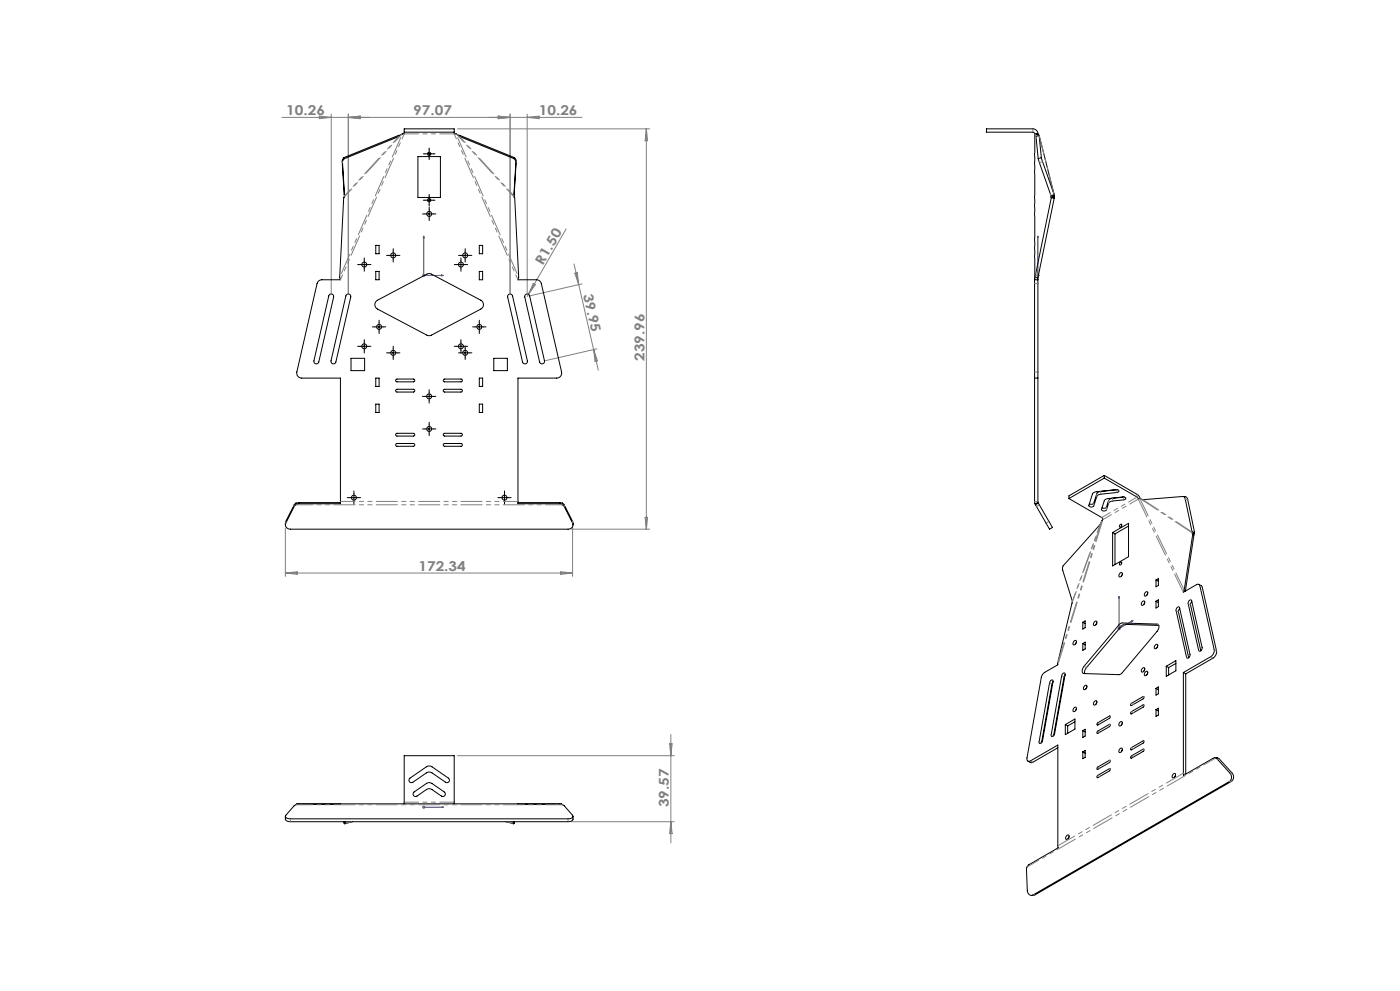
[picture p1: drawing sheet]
<svg xmlns="http://www.w3.org/2000/svg" width="420mm" height="297mm" viewBox="0 0 420 297" stroke-linecap="round" stroke-linejoin="round" font-family="sans-serif">
<defs><g id="words">
<g font-size="4.1" fill="#808080">
<text x="85.9" y="34.6">10.26</text>
<text x="124" y="34.6">97.07</text>
<text x="161.6" y="34.6">10.26</text>
<text x="162.8" y="79.7" transform="rotate(-60 162.8 79.7)">R1.50</text>
<text x="174.9" y="88.3" transform="rotate(77 174.9 88.3)">39.95</text>
<text x="193.3" y="108.2" transform="rotate(-90 193.3 108.2)">239.96</text>
<text x="125.5" y="171.2">172.34</text>
<text x="200.7" y="242" transform="rotate(-90 200.7 242)">39.57</text>
</g>
</g></defs>
<g fill="none" stroke="#00f" stroke-width=".3">
<path d="M127.1 70.7l.2 .6h-.3zM127.1 70.7v11.8h5.9M311.4 70.7v.6zM311.4 70.7v11.8M132.4 82.4l.6 .1-.6 .2zM311.4 82.4v.3zM311.4 82.5h.1M335.7 178.7v9.7l4.2-2.4M335.7 178.7l.1 .4-.2 .2zM339.5 186.1l.4-.1-.4 .3zM127 241.9h.3zM127.1 241.9h.1"/>
<path d="M127.1 241.9h5.9M132.4 241.9h.6z"/>
</g>
<g fill="none" stroke="#808080" stroke-width=".3">
<path d="M84.6 35.2h90M95.8 34.8l3.6 .4-3.6 .4zM99.4 34.2v53.6M104.5 34.2v53.6M104.5 35.2l3.5-.4v.8zM137.3 38.6h57.6M149.5 34.8l3.5 .4-3.5 .4zM153 34.2v53.6M158.2 34.2v53.6M158.2 35.2l3.5-.4v.8zM193.9 38.6v120M193.9 38.6l.4 3.6h-.8z"/>
<path d="M169.8 68.6l-11.6 20.2M172.2 79.1l5.9 25.7M126.6 82.5h1M126.8 82.2l.7 .7M127.1 82v1M127.5 82.2l-.7 .7M160 84.9l.6 .4-2.1 2.9zM172.5 81.9l.7-.1 .4 3.5zM174.6 85.1l-15.5 3.5M310.9 82.5h1M311 82.2l.7 .7M311.4 82v1"/>
<path d="M311.7 82.2l-.7 .7M178.1 104.8l1.4 6.2M178.1 104.8l1.1 3.4-.7 .1zM179.1 104.5l-15.5 3.6M85.6 158.3v14.4M171.4 158.6h23.5M171.8 157.8v14.9M193.5 155h.8l-.4 3.6zM85.6 171.7h86.2M85.6 171.7l3.6-.3v.7zM168.2 171.4l3.6 .3-3.6 .4zM335.2 188.4h1"/>
<path d="M335.4 188l.7 .7M335.7 187.9v1M336.1 188l-.7 .7M137.3 226.5h65M200.9 222.9h.7l-.3 3.6zM201.3 220.1v32.5M126.6 241.9h1M126.8 241.6l.7 .7M127.1 241.4v1M127.5 241.6l-.7 .7M171.4 246.3h30.9M201.3 246.3l.3 3.5h-.7z"/>
</g>
<g fill="none" stroke="#000" stroke-width=".3" stroke-dasharray="30.5 1.3 1.3 1.3">
<path d="M127.5 46.1h-.5M128.7 44.9v-.5M128.7 47.4v.5M128.7 58.8v-.5M130 46.1h.5M108 79.3h-.7M109.3 78v-.7M110.5 79.3h.8M116.7 76.5h-.7M118 75.3v-.8M118 77.8v.7M119.2 76.5h.8"/>
<path d="M127.5 60h-.5M127.5 64.1h-.7M128.7 61.3v.5M128.8 62.9v-.8M128.8 65.4v.7M130 60h.5M130 64.1h.8M137 79.3h-.7M138.3 78v-.7M138.3 76.5h-.7M139.5 79.3h.8M139.6 75.3v-.8"/>
<path d="M139.6 77.8v.7M140.8 76.5h.8M109.3 80.5v.8M112.5 98h-.8M113.7 96.7v-.7M113.7 99.2v.8M115 98h.7M138.3 80.5v.8M142.5 98h-.7M143.8 96.7v-.7M143.8 99.2v.8M145 98h.8"/>
<path d="M108 103.8h-.7M109.3 102.5v-.7M109.3 105v.8M110.5 103.8h.8M116.7 105.8h-.7M118 104.5v-.7M118 107v.8M119.2 105.8h.8M127.5 118.8h-.8M128.7 117.6v-.8M130 118.8h.7M137 103.8h-.7"/>
<path d="M138.3 102.5v-.7M138.3 105v.8M138.3 105.8h-.7M139.5 103.8h.8M139.6 104.5v-.7M139.6 107v.8M140.8 105.8h.8M127.5 128.6h-.7M128.7 120.1v.7M128.8 127.3v-.7M128.8 129.8v.8M130 128.6h.8"/>
<path d="M104.9 149.1h-.7M106.2 147.9v-.8M106.2 150.4v.7M107.4 149.1h.8M150.1 149.1h-.8M151.3 147.9v-.8M151.3 150.4v.7M152.6 149.1h.7"/>
</g>
<g fill="none" stroke="#000" stroke-width=".3">
<path d="M127.5 46.1h2.5M128.7 44.9v2.5M128.7 58.8v2.5M108 79.3h2.5M109.3 78v2.5M116.7 76.5h2.5M118 75.3v2.5M127.5 60h2.5M127.5 64.1h2.5M128.8 62.9v2.5M137 79.3h2.5M138.3 78v2.5"/>
<path d="M138.3 76.5h2.5M139.6 75.3v2.5M112.5 98h2.5M113.7 96.7v2.5M142.5 98h2.5M143.8 96.7v2.5M108 103.8h2.5M109.3 102.5v2.5M116.7 105.8h2.5M118 104.5v2.5M127.5 118.8h2.5M128.7 117.6v2.5"/>
<path d="M137 103.8h2.5M138.3 102.5v2.5M138.3 105.8h2.5M139.6 104.5v2.5M127.5 128.6h2.5M128.8 127.3v2.5M104.9 149.1h2.5M106.2 147.9v2.5M150.1 149.1h2.5M151.3 147.9v2.5"/>
</g>
<g fill="#00f">
<path d="M132.4 82.4l.6 .1-.6 .2zM127.1 70.7l.2 .6h-.3z"/>
<path d="M311.4 82.4v.3zM311.4 70.7v.6zM132.4 241.9h.6zM127 241.9h.3z"/>
<path d="M339.5 186.1l.4-.1-.4 .3zM335.7 178.7l.1 .4-.2 .2z"/>
</g>
<g fill="none" stroke="#000" stroke-width=".3">
<path d="M121.3 39.6v.5l-.7 .1-.9 .7M121.3 39.6h15M121.3 39.6v-1h15v1M136.3 39.6v.5l.6 .1 1 .7M103.2 47.2l-.4 .6-.1 .6 .6 10M103.2 47.2l.1 .4M103.3 47.6l-.4 .5-.1 .7 .6 9.9M103.4 58.7l-.3 .5-1.2 23.9 .2 .7h-5.5a1.5 1.5 0 0 0-1.5 1.2l-6.1 26.5a1.5 1.5 0 0 0 1.5 1.8h11.6v37.7h-12.5M103.4 58.7l-.1-.3v.4M119.6 40.6l.1 .3M119.6 40.6l-16.4 6.6M119.7 40.9l-16.4 6.7"/>
<path d="M120.2 40.5l-.6 .1M125.4 46.9h6.7v12.3h-6.7zM137.3 40.5l.7 .1M137.9 40.9l16.3 6.7M138 40.6l-.1 .3M138 40.6l16.3 6.6M154.2 58.7l.2 .5 1.2 23.9-.2 .7h5.5a1.5 1.5 0 0 1 1.5 1.2l6.1 26.5a1.5 1.5 0 0 1-1.5 1.8h-11.6v37.7h12.5M154.2 47.6l.4 .5 .2 .7-.6 9.9M154.2 58.4v.4M154.3 47.2l.4 .6 .2 .6-.7 10.3M154.3 47.2l-.1 .4M310.4 40.1h.1"/>
<path d="M310.4 40.1l-.5-.5h-14v-1h14a1.5 1.5 0 0 1 1.5 1.5M310.4 40.1v43.7M310.4 40.1h1M310.5 40.1l.1 .1M310.5 40.1l.9 .2M310.6 40.2l.2 .7M310.6 40.2l.8 .2M310.8 40.9l.7 6.7M311.4 40.1v.2M311.4 40.3v.1M311.4 40.4l.3 .1M311.5 47.6l3.8 11.1"/>
<path d="M311.7 40.5v.1M311.7 40.6l.7 6.6M311.7 40.6l-.9 .3M311.7 40.5l4.6 18M312.4 47.2l3.8 11.2M312.4 47.2l-.9 .4M315.3 58.7l.1 .2M315.3 59l.1 .2M315.3 59l.9 .2M315.4 58.9l-.1 .1M315.4 59.2l.9 .2M315.4 59.2l-4.9 23.9"/>
<path d="M316.2 59.2v.2M316.2 58.4l-.9 .3M316.2 58.4l.1 .4M316.3 59.4l-4.9 23.9M316.3 58.8l-.1 .4M316.3 58.8l-.9 .1M112.7 73.5h1v2.5h-1zM143.8 73.5h1v2.5h-1zM98.8 88.4l.7-.3 .5 .3 .1 .6-4.5 19.5a.75 .75 0 0 1-.9 .5 .75 .75 0 0 1-.5-.9zM103.9 88.4l.8-.3 .4 .3 .1 .6-4.4 19.5a.75 .75 0 0 1-.9 .5 .75 .75 0 0 1-.6-.9zM112.7 81.3h1v2.5h-1zM112.9 90.2l15.1-8 .7-.2 .7 .2 14.8 7.8a1.5 1.5 0 0 1 0 2.6l-14.8 7.8-.8 .2-15.3-8-.6-.5-.2-.8z"/>
<path d="M143.8 81.3h1v2.5h-1zM152.6 88.2h.8l.4 .5 4.4 19.4a.75 .75 0 0 1-.5 .9 .75 .75 0 0 1-.9-.5l-4.5-19.5zM157.7 88.2h.9l.3 .5 4.4 19.4a.75 .75 0 0 1-.5 .9 .75 .75 0 0 1-.9-.5l-4.5-19.5zM310.4 83.8v29.5M310.4 83.8h1M310.5 83.1l-.1 .7M310.5 83.1l.9 .2M311.4 83.8v29.5M311.4 83.3v.5M105.3 107.4h4.1v3.7h-4.1zM112.7 113.3h1v2.5h-1zM118.8 113.7l5.2-.1a.42 .42 0 0 1 .4 .4 .42 .42 0 0 1-.4 .4h-4.9l-.4-.2z"/>
<path d="M118.8 116.8l5.2-.1a.42 .42 0 0 1 .4 .4 .42 .42 0 0 1-.4 .4h-4.9l-.4-.3zM133.1 113.7l5.2-.1a.42 .42 0 0 1 .4 .4 .42 .42 0 0 1-.4 .4h-4.9l-.4-.2zM133.1 116.8l5.2-.1a.42 .42 0 0 1 .4 .4 .42 .42 0 0 1-.4 .4h-4.9l-.4-.3zM143.8 113.3h1v2.5h-1zM148.1 107.4h4.1v3.7h-4.1zM310.4 113.3l.1 37.7M310.4 113.3h1M311.4 113.3v37.3M112.7 121.1h1v2.5h-1zM118.8 133l5.2-.1a.42 .42 0 0 1 .4 .4 .42 .42 0 0 1-.4 .4h-4.9l-.4-.2zM118.8 130l5.2-.1a.42 .42 0 0 1 .4 .4 .42 .42 0 0 1-.4 .4h-4.9l-.4-.3zM133.1 130l5.2-.1a.42 .42 0 0 1 .4 .4 .42 .42 0 0 1-.4 .4h-4.9l-.4-.3z"/>
<path d="M133.1 133l5.2-.1a.42 .42 0 0 1 .4 .4 .42 .42 0 0 1-.4 .4h-4.9l-.4-.2zM143.8 121.1h1v2.5h-1zM88.8 151.3l-.6 .5-2.5 5a1.32 1.32 0 0 0 1.4 1.8h83.3a1.32 1.32 0 0 0 1.4-1.8l-2.5-5-.6-.5M88.8 150.8l-.6 .5-2.5 5-.1 1M88.8 150.8v.5M89.6 151l-.8 .3M89.6 150.6h12.5M89.6 150.6l-.8 .2M89.6 150.6v.4M155.4 150.6h12.5M167.9 151l.8 .3M167.9 150.6v.4"/>
<path d="M167.9 150.6l.8 .2M168.7 150.8l.6 .5 2.5 5 .1 1M168.7 150.8v.5M310.5 151l.1 .3M311.4 150.6l-.9 .4M311.4 150.6l.1 .2M311.5 150.8l4.2 7.3-.8 .5-4.3-7.3M311.5 150.8l-.9 .5M320.7 149.4l10 5.8a.54 .54 0 0 1-.2 .9l-.5 1.1-11.2 12.7v1l2.9 9.5-4.4 18.4v.4l-4.1 2.4-.8 1.2-4.3 24.3a.7 .7 0 0 0 .1 .9 .7 .7 0 0 0 .9 0l8.2-4.7 .1 30.8-9.1 5.4-.4 1.1 .3 6.3a1.27 1.27 0 0 0 1.7 1.3l58.9-34a1.7 1.7 0 0 0 .2-2.4l-3.7-4.2-.7-.4M327.9 147.8l.8-.4 6.1-.7 .9 .4-.1 .3-.5 .2-5.7 .8-.4 .4-.9 2.8a.84 .84 0 0 1-1.4-.1zM331.3 143.3l9.8 5.7 .4 .6 .6-.2M331.3 142.5l9.8 5.7 1 1.2"/>
<path d="M331.3 143.3l-10.6 6.1M331.3 142.5l-10.6 6.1v.8M331.3 142.5v.8M331.4 149.9l.9-.5 4.6-.5 .8 .4-.3 .4-4.4 .7-.4 .4-.7 2a.84 .84 0 0 1-1.4-.2zM333.8 159.6l4.8-2.8v10l-4.8 2.8zM333.8 159.6l.7 .4M335.2 146.8l-5.8 .7-.4 .5-1 2.9-.4 .2-.8-.1M336 157.2l.3-.1a.47 .47 0 0 1 .1 .6 .47 .47 0 0 1-.6 .2zM337.3 149l-4.2 .5-.5 .4-.8 2.2-.4 .2-.8-.1M338.6 157.7l-4.1 2.3M342.7 149.7h.3M355 148.8l.6 .9 2 9.8"/>
<path d="M355 148.8l.8 .1 .5 .7 2.1 9.9M355 148.8l-12.1 1-.8-.4M357.6 159.5l.1 .1M357.6 159.5h.8M357.7 159.7l.2 .1M357.7 159.7v.1M357.7 159.6v.1M357.7 159.6l.6 .4M357.9 159.8l.3 .7-2.6 16.6M357.9 159.8l-2.6 17M358.3 160l-.3 .3M358.4 159.5l-.1 .5"/>
<path d="M334.5 160v9.2M336 171.8l.4-.2a.7 .7 0 0 1 .2 .9 .7 .7 0 0 1-.9 .3zM336 168.6l.3-.2a.47 .47 0 0 1 .1 .6 .47 .47 0 0 1-.6 .2zM336.7 172.2l-.3 .5M343.6 177.5l.4-.2a.7 .7 0 0 1 .2 .9 .7 .7 0 0 1-.9 .3zM344.3 178l-.3 .4M346.8 173.8l.7-.4v2l-.7 .5zM346.8 173.8l.7 .4M355.3 176.8l-.3 .7 3.9-2.3a.62 .62 0 0 1 1.1 .4l4.3 19.1a2.24 2.24 0 0 1-1.1 2.1l-8.2 4.8M355.3 176.8l.1 .5M356.8 179.9l.4-.1 .3 .2 3.1 14.1a.7 .7 0 0 1-.1 .8 .7 .7 0 0 1-.9 .1l-3.2-14.1zM359.7 175.1l.7 .5 .3 .4 4.3 19.1a2.24 2.24 0 0 1-1.1 2.1l-8.2 4.8"/>
<path d="M322.2 192.1l.4-.2a.7 .7 0 0 1 .2 .9 .7 .7 0 0 1-.9 .3zM322.9 192.6l-.3 .4M324.8 186.5l.8-.4v2l-.8 .4zM324.8 192.9l.8-.4v2l-.8 .4zM324.8 192.9l.8 .4M324.8 186.5l.8 .4M328.3 186.4l.4-.3a.7 .7 0 0 1 .2 .9 .7 .7 0 0 1-.8 .3zM329 186.8l-.2 .4M335.8 187.1l.9-.4 10.4 .3a1.27 1.27 0 0 1 0 2.2l-10.9 12.9-.5 .1-10.5-.3a1.27 1.27 0 0 1 0-2.2zM342.7 180.3l.4-.2a.7 .7 0 0 1 .2 .9 .7 .7 0 0 1-.9 .3zM343.4 180.7l-.3 .5M346.6 193.3l.4-.2a.7 .7 0 0 1 .2 .9 .7 .7 0 0 1-.9 .3z"/>
<path d="M346.8 180.2l.7-.4v2l-.7 .4zM346.8 180.2l.7 .4M347.3 193.7l-.3 .5M347.6 187.4l-10.2-.3-.6 .2-10.9 12.8-.5 1.1v.7M349.9 199.7l2.9-1.7v3l-2.9 1.7zM349.9 199.7l.7 .4M352.8 198.8l-2.2 1.3M353.2 182l.4-.1 .3 .2 3.1 14.1a.7 .7 0 0 1-.2 .8 .7 .7 0 0 1-.8 0l-3.2-14zM353.9 182.4l-.4 1 3.1 13.7M357.6 180.3l-.4 1 3 13.7M315.3 203.9h.5l.1 .4-3.1 17.7-.5 .7-.4 .1-.2-.5 3.2-17.7zM315.9 204.4l-.3 .6-3.1 17.6"/>
<path d="M318.9 201.8l.4-.1 .2 .5-3.1 17.7-.3 .5-.5 .3-.2-.5 3.1-17.7zM319.5 202.3l-.3 .6-3.1 17.6M319.6 217.2l2.9-1.7v3l-2.9 1.7zM319.6 217.2l.7 .4M320.3 217.6v2.2M322.2 212.2l.4-.3a.7 .7 0 0 1 .2 .9 .7 .7 0 0 1-.9 .3zM322.5 216.3l-2.2 1.3M322.9 212.6l-.3 .4M324.8 219l.8-.4v2l-.8 .4zM324.8 219l.8 .4M325.3 205.6l.5-.3a.7 .7 0 0 1 .1 .9 .7 .7 0 0 1-.8 .3zM326 206l-.2 .4"/>
<path d="M328.3 210.2l.4-.2a.7 .7 0 0 1 .2 .9 .7 .7 0 0 1-.8 .3zM329 210.6l-.2 .5M329.2 216.7l3.6-2.1h.3l-.3 .7-3.6 2-.1-.2zM329.2 219.2l3.6-2.1h.3l-.3 .7-3.6 2-.1-.2zM336 216.5l.4-.3a.7 .7 0 0 1 .1 .9 .7 .7 0 0 1-.8 .3zM336.6 216.9l-.2 .4M339.3 210.9l3.6-2.1h.3l-.3 .6-3.6 2.1-.1-.2zM339.3 213.4l3.6-2.1h.3l-.3 .6-3.6 2.1-.1-.2zM342.7 200.3l.4-.2a.7 .7 0 0 1 .2 .9 .7 .7 0 0 1-.9 .3zM343.4 200.7l-.3 .5M343.6 201.4l.4-.2a.7 .7 0 0 1 .2 .9 .7 .7 0 0 1-.9 .3zM344.3 201.8l-.3 .5"/>
<path d="M346.8 206.3l.7-.4v2l-.7 .4zM346.8 212.7l.7-.5v2.1l-.7 .4zM346.8 212.7l.7 .4M346.8 206.3l.7 .4M350.6 200.1v2.2M355 201.6l.1 30.8 8.9-5.2h.6M355 201.6l.7 .4M355.7 202v30M123 233.2l4.9-3.4a1.5 1.5 0 0 1 1.7 0l4.9 3.4a.75 .75 0 0 1 .2 1 .75 .75 0 0 1-1 .2l-4.1-2.8a1.5 1.5 0 0 0-1.7 0l-4.1 2.8a.75 .75 0 0 1-1-.2 .75 .75 0 0 1 .2-1zM124.2 237.4l3.7-2.6a1.5 1.5 0 0 1 1.7 0l3.7 2.6a.75 .75 0 0 1 .2 1 .75 .75 0 0 1-1.1 .2l-2.8-2a1.5 1.5 0 0 0-1.7 0l-2.8 2a.75 .75 0 0 1-1.1-.2 .75 .75 0 0 1 .2-1zM317.3 224.1l-7.7 4.4-.4 .1-.8-.5M324.8 225.3l.8-.4v2.1l-.8 .4z"/>
<path d="M324.8 225.3l.8 .4M329.2 232.5l3.6-2.1h.3l-.3 .6-3.6 2.1-.1-.2zM329.2 230l3.6-2.1h.3l-.3 .6-3.6 2.1-.1-.2zM336 224.4l.4-.2a.7 .7 0 0 1 .2 .9 .7 .7 0 0 1-.9 .3zM336.7 224.9l-.3 .4M339.3 224.1l3.6-2.1 .3 .1-.3 .6-3.6 2.1-.1-.2zM339.3 226.6l3.6-2.1 .3 .1-.3 .6-3.6 2.1-.1-.3zM351.9 232l.5-.2a.7 .7 0 0 1 .1 .9 .7 .7 0 0 1-.8 .3zM352.6 232.4l-.2 .5M364.4 227.2h.8h-.6M365.2 227.2l.7 .3 3.7 4.2a1.7 1.7 0 0 1-.2 2.5l-58.9 34-1 .2M85.6 244.7l.1 1.1 .7 .4 .7 .1h83.3l.7-.1 .7-.4 .1-1.1"/>
<path d="M89 241.1v-.2h79.5v.2M102.1 240.9l-12.9 .2-.9 .4-2.7 3.2 .5 .5 1 .2h83.3l1-.2 .5-.5-2.7-3.2-.9-.4-12.9-.2M103.2 246.3l.1 .5M103.3 246.8l.1 .1M103.3 246.3l.3 .5M103.3 246.3v.5M103.3 246.3l.1 .6M103.4 246.3l.2 .5M103.6 246.8l.2-.1-.4 .2M105.7 246.3l-2.1 .5M121.3 240.9v-14.4h15v14.4M151.8 246.3l2.1 .5"/>
<path d="M153.9 246.8l-.2-.1 .4 .2M154.1 246.3l-.2 .5M154.2 246.3l-.1 .6M154.3 246.8l-.1-.5-.3 .5M154.3 246.8l-.2 .1M154.3 246.3v.5M320 250.4l.4-.2a.7 .7 0 0 1 .2 .9 .7 .7 0 0 1-.9 .3zM320.7 250.9l-.3 .4"/>
<circle cx="128.7" cy="46.1" r=".5"/>
<circle cx="109.3" cy="79.3" r=".75"/>
<circle cx="118" cy="76.5" r=".75"/>
<circle cx="128.7" cy="60" r=".5"/>
<circle cx="128.8" cy="64.1" r=".75"/>
<circle cx="138.3" cy="79.3" r=".75"/>
<circle cx="139.6" cy="76.5" r=".75"/>
<circle cx="113.7" cy="98" r=".75"/>
<circle cx="143.8" cy="98" r=".75"/>
<circle cx="109.3" cy="103.8" r=".75"/>
<circle cx="118" cy="105.8" r=".75"/>
<circle cx="128.7" cy="118.8" r=".75"/>
<circle cx="138.3" cy="103.8" r=".75"/>
<circle cx="139.6" cy="105.8" r=".75"/>
<circle cx="128.8" cy="128.6" r=".75"/>
<circle cx="106.2" cy="149.1" r=".75"/>
<circle cx="151.3" cy="149.1" r=".75"/>
</g>
<path d="M136.3 40.1h-15M136.3 240.4h-15" fill="none" stroke="#808080" stroke-width=".3" stroke-dasharray="6.3 1.3 1.3 1.3 1.3 1.3" stroke-dashoffset="2"/>
<path d="M102.1 150.3h53.3" fill="none" stroke="#808080" stroke-width=".3" stroke-dasharray="6.3 1.3 1.3 1.3 1.3 1.3" stroke-dashoffset="1.9"/>
<path d="M121.3 40.1l-19.2 43.7M136.3 40.1l19.1 43.7" fill="none" stroke="#808080" stroke-width=".3" stroke-dasharray="6.3 1.3 1.3 1.3 1.3 1.3" stroke-dashoffset="4.7"/>
<path d="M120.7 40.1l-18.8 43M136.8 40.1l18.8 43" fill="none" stroke="#808080" stroke-width=".3" stroke-dasharray="6.3 1.3 1.3 1.3 1.3 1.3" stroke-dashoffset="-1.2"/>
<path d="M88.8 151.3h79.9M88.8 241.2h79.9" fill="none" stroke="#808080" stroke-width=".3" stroke-dasharray="6.3 1.3 1.3 1.3 1.3 1.3" stroke-dashoffset="1.3"/>
<path d="M119.7 40.9l-16.3 17.8M137.9 40.9l16.3 17.8" fill="none" stroke="#808080" stroke-width=".3" stroke-dasharray="6.3 1.3 1.3 1.3 1.3 1.3" stroke-dashoffset="3.8"/>
<path d="M120.6 40.2l-17.3 18.8M136.9 40.2l17.3 18.8" fill="none" stroke="#808080" stroke-width=".3" stroke-dasharray="6.3 1.3 1.3 1.3 1.3 1.3" stroke-dashoffset="3.1"/>
<g fill="none" stroke="#808080" stroke-width=".3" stroke-dasharray="6.3 1.3 1.3 1.3 1.3 1.3">
<path d="M309.9 38.6v1M102.7 48.4l.1 .4M154.9 48.4l-.1 .4M310.6 40.2l.2 1M312.8 48.4l-1 .4M315.1 58.1l.2 .9M311.4 85h-1M311.4 111.5h-1M85.7 156.3v.5M88.2 151.3v.5M169.3 151.3v.5M171.8 156.3v.5"/>
<path d="M310.4 150.3h1M311.8 151.3l-.8 .5M314.7 156.3l-.9 .5M328.1 150.8v.8M329 148v.8M330.2 147.3v.8M331.9 152v.8M332.6 150v.8M333.8 149.3v.9M335.1 146.8v.8M337.1 149v.8M341.1 148.2v.8"/>
<path d="M356.3 149.8l-.7-.1M360.7 176l-.7-.4M336.4 187.7l-.7-.4M337.4 187.1l-.7-.4M347.6 187.3l-.5-.3M353.5 183.4l-.7-.4M356.4 197.3l-.4-.3M357.2 181.3l-.8-.4M360 195.2l-.4-.2M363.9 197.2l-.7-.4M365 195.1l-.7-.4M315.6 205l-.7-.4"/>
<path d="M319.2 202.9l-.7-.4M325.9 200.1l-.7-.4M329.9 219.4l-.5-.3M329.9 216.9l-.5-.3M333.1 217.3l-.3-.2M333.1 214.8l-.3-.2M340 213.6l-.5-.3M340 211.1l-.5-.3M343.2 211.4l-.3-.1M343.2 208.9l-.3-.1M309.8 228.4l-.7-.4M312.4 222.7l-.7-.4"/>
<path d="M316 220.6l-.6-.4M329.9 232.7l-.5-.3M329.9 230.2l-.5-.3M333.1 230.5l-.3-.1M333.1 228l-.3-.1M340 226.9l-.5-.4M340 224.4l-.5-.4M343.2 224.7l-.3-.2M343.2 222.2l-.3-.2M355 231.7l.6 .4M365.9 227.5l-.6 .1M369.4 234.2h-.6"/>
<path d="M369.6 231.7l-.6 .1M87.1 246.3v-.9M90.5 241v-.1M105.5 246.3l-1.7 .4M152 246.3l1.7 .4M167 241v-.1M170.4 246.3v-.9M310.5 268.2h-.6"/>
</g>
<path d="M310.5 40.1v43M342.9 149.8l14.7 9.7" fill="none" stroke="#808080" stroke-width=".3" stroke-dasharray="6.3 1.3 1.3 1.3 1.3 1.3" stroke-dashoffset=".7"/>
<path d="M311.7 40.6l4.5 17.8M341.5 149.6l13.5 27.9" fill="none" stroke="#808080" stroke-width=".3" stroke-dasharray="6.3 1.3 1.3 1.3 1.3 1.3" stroke-dashoffset=".4"/>
<path d="M308.1 259.9l56.5-32.7" fill="none" stroke="#808080" stroke-width=".3" stroke-dasharray="6.3 1.3 1.3 1.3 1.3 1.3" stroke-dashoffset="2.3"/>
<path d="M317.3 253.5l37.7-21.8" fill="none" stroke="#808080" stroke-width=".3" stroke-dasharray="6.3 1.3 1.3 1.3 1.3 1.3" stroke-dashoffset=".5"/>
<path d="M330.9 155.7l-13.6 43.5" fill="none" stroke="#808080" stroke-width=".3" stroke-dasharray="6.3 1.3 1.3 1.3 1.3 1.3" stroke-dashoffset="-.6"/>
<path d="M341.1 149l-10.6 6.1M341.5 149.6l-10.6 6.1" fill="none" stroke="#808080" stroke-width=".3" stroke-dasharray="6.3 1.3 1.3 1.3 1.3 1.3" stroke-dashoffset="3.4"/>
<path d="M342 149.4l13.3 27.4" fill="none" stroke="#808080" stroke-width=".3" stroke-dasharray="6.3 1.3 1.3 1.3 1.3 1.3" stroke-dashoffset=".6"/>
<path d="M342.1 149.4l15.6 10.3" fill="none" stroke="#808080" stroke-width=".3" stroke-dasharray="6.3 1.3 1.3 1.3 1.3 1.3" stroke-dashoffset=".2"/>
<path d="M330.6 156l-13.3 42.8" fill="none" stroke="#808080" stroke-width=".3" stroke-dasharray="6.3 1.3 1.3 1.3 1.3 1.3" stroke-dashoffset="-.2"/>
<path d="M330.5 156.1l-8.8 24.3" fill="none" stroke="#808080" stroke-width=".3" stroke-dasharray="6.3 1.3 1.3 1.3 1.3 1.3" stroke-dashoffset="2.9"/>
<path d="M330 157.2l-8.3 23" fill="none" stroke="#808080" stroke-width=".3" stroke-dasharray="6.3 1.3 1.3 1.3 1.3 1.3" stroke-dashoffset="3.6"/>
<use href="#words"/>
</svg>
